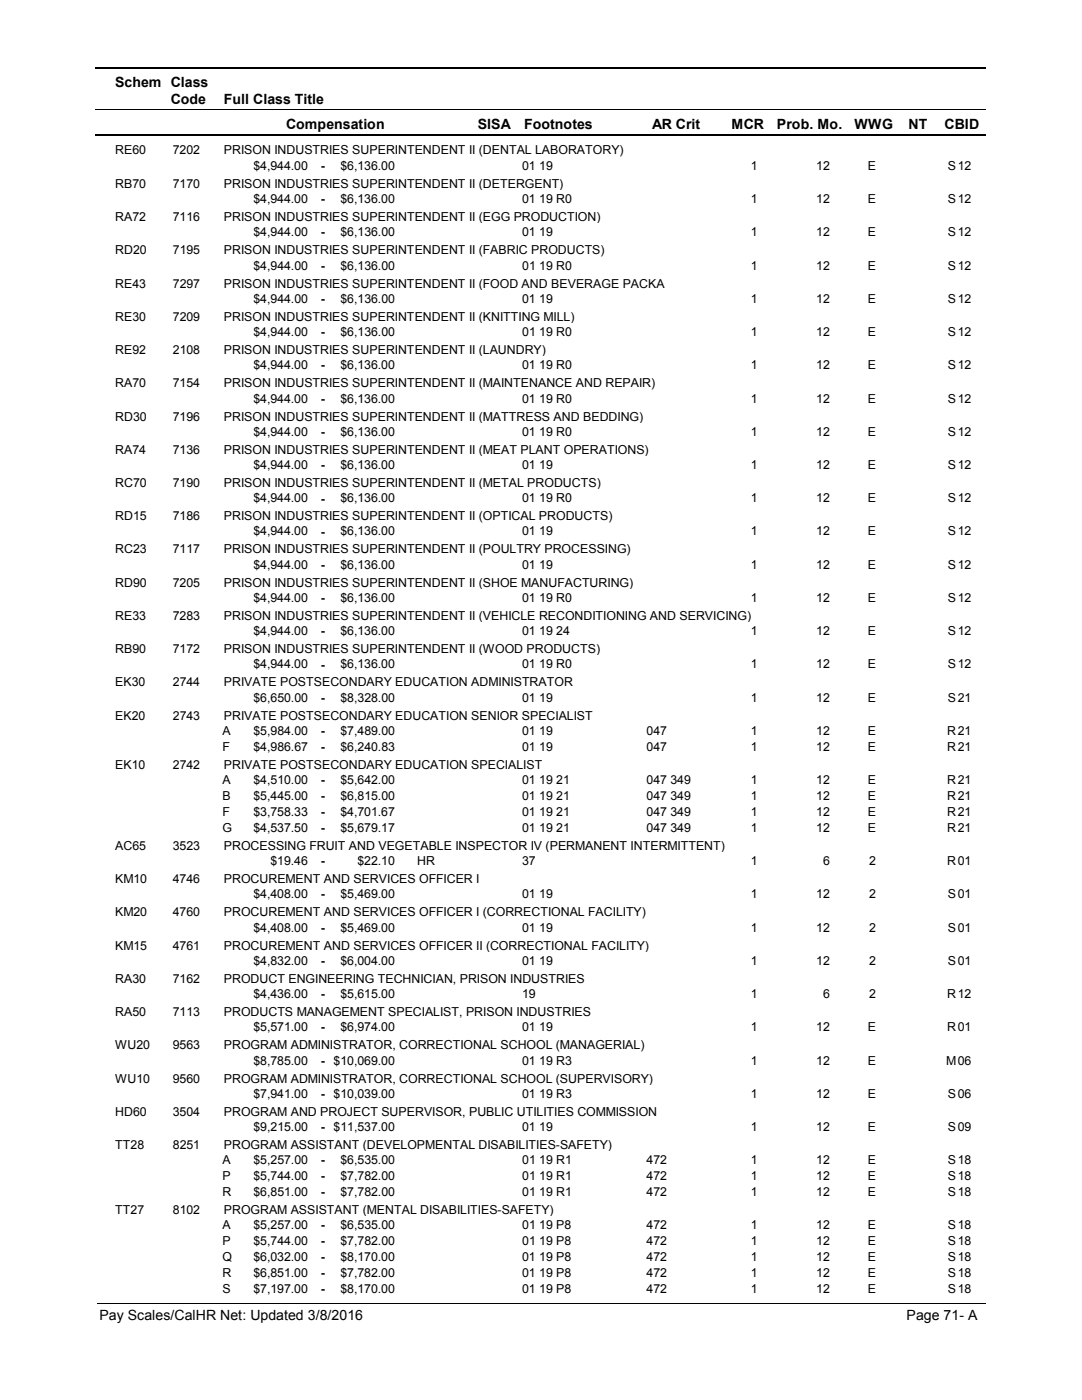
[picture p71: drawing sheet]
<svg xmlns="http://www.w3.org/2000/svg" width="216mm" height="279mm" viewBox="0 0 216 279" stroke-linecap="round" stroke-linejoin="round" font-family="sans-serif">
<defs><g id="words">
<g font-size="2.8">
<text x="23" y="17.3">Schem Class</text>
<text x="34.1" y="20.7">Code</text>
<text x="44.6" y="20.7">Full Class Title</text>
<text x="57.1" y="25.7">Compensation</text>
<text x="95.3" y="25.7">SISA</text>
<text x="104.6" y="25.7">Footnotes</text>
<text x="130.2" y="25.7">AR Crit</text>
<text x="146" y="25.7">MCR</text>
<text x="155.1" y="25.7">Prob. Mo.</text>
<text x="170.5" y="25.7">WWG</text>
<text x="181.3" y="25.7">NT</text>
<text x="188.5" y="25.7">CBID</text>
<text x="19.8" y="263.4">Pay Scales/CalHR Net: Updated 3/8/2016</text>
<text x="180.9" y="263.4">Page 71- A</text>
</g>
<g font-size="2.5">
<text x="23" y="30.8">RE60</text>
<text x="34.5" y="30.8">7202</text>
<text x="44.7" y="30.8">PRISON INDUSTRIES SUPERINTENDENT II (DENTAL LABORATORY)</text>
<text x="50.6" y="33.9">$4,944.00</text>
<text x="64" y="33.9">-</text>
<text x="67.9" y="33.9">$6,136.00</text>
<text x="104.2" y="33.9">01 19</text>
<text x="149.8" y="33.9">1</text>
<text x="162.9" y="33.9">12</text>
<text x="173.2" y="33.9">E</text>
<text x="189.2" y="33.9">S</text>
<text x="191.1" y="33.9">12</text>
<text x="23" y="37.5">RB70</text>
<text x="34.5" y="37.5">7170</text>
<text x="44.7" y="37.5">PRISON INDUSTRIES SUPERINTENDENT II (DETERGENT)</text>
<text x="50.6" y="40.5">$4,944.00</text>
<text x="64" y="40.6">-</text>
<text x="67.9" y="40.5">$6,136.00</text>
<text x="104.2" y="40.5">01 19 R0</text>
<text x="149.8" y="40.5">1</text>
<text x="162.9" y="40.5">12</text>
<text x="173.2" y="40.5">E</text>
<text x="189.2" y="40.5">S</text>
<text x="191.1" y="40.5">12</text>
<text x="23" y="44.1">RA72</text>
<text x="34.5" y="44.1">7116</text>
<text x="44.7" y="44.1">PRISON INDUSTRIES SUPERINTENDENT II (EGG PRODUCTION)</text>
<text x="50.6" y="47.2">$4,944.00</text>
<text x="64" y="47.2">-</text>
<text x="67.9" y="47.2">$6,136.00</text>
<text x="104.2" y="47.2">01 19</text>
<text x="149.8" y="47.2">1</text>
<text x="162.9" y="47.2">12</text>
<text x="173.2" y="47.2">E</text>
<text x="189.2" y="47.2">S</text>
<text x="191.1" y="47.2">12</text>
<text x="23" y="50.7">RD20</text>
<text x="34.5" y="50.7">7195</text>
<text x="44.7" y="50.7">PRISON INDUSTRIES SUPERINTENDENT II (FABRIC PRODUCTS)</text>
<text x="50.6" y="53.8">$4,944.00</text>
<text x="64" y="53.8">-</text>
<text x="67.9" y="53.8">$6,136.00</text>
<text x="104.2" y="53.8">01 19 R0</text>
<text x="149.8" y="53.8">1</text>
<text x="162.9" y="53.8">12</text>
<text x="173.2" y="53.8">E</text>
<text x="189.2" y="53.8">S</text>
<text x="191.1" y="53.8">12</text>
<text x="23" y="57.4">RE43</text>
<text x="34.5" y="57.4">7297</text>
<text x="44.7" y="57.4">PRISON INDUSTRIES SUPERINTENDENT II (FOOD AND BEVERAGE PACKA</text>
<text x="23" y="64">RE30</text>
<text x="34.5" y="64">7209</text>
<text x="44.7" y="64">PRISON INDUSTRIES SUPERINTENDENT II (KNITTING MILL)</text>
<text x="50.6" y="60.4">$4,944.00</text>
<text x="64" y="60.5">-</text>
<text x="67.9" y="60.4">$6,136.00</text>
<text x="104.2" y="60.4">01 19</text>
<text x="149.8" y="60.4">1</text>
<text x="162.9" y="60.4">12</text>
<text x="173.2" y="60.4">E</text>
<text x="189.2" y="60.4">S</text>
<text x="191.1" y="60.4">12</text>
<text x="23" y="70.6">RE92</text>
<text x="34.5" y="70.6">2108</text>
<text x="44.7" y="70.6">PRISON INDUSTRIES SUPERINTENDENT II (LAUNDRY)</text>
<text x="50.6" y="67.1">$4,944.00</text>
<text x="64" y="67.1">-</text>
<text x="67.9" y="67.1">$6,136.00</text>
<text x="104.2" y="67.1">01 19 R0</text>
<text x="149.8" y="67.1">1</text>
<text x="162.9" y="67.1">12</text>
<text x="173.2" y="67.1">E</text>
<text x="189.2" y="67.1">S</text>
<text x="191.1" y="67.1">12</text>
<text x="23" y="77.3">RA70</text>
<text x="34.5" y="77.3">7154</text>
<text x="44.7" y="77.3">PRISON INDUSTRIES SUPERINTENDENT II (MAINTENANCE AND REPAIR)</text>
<text x="50.6" y="73.7">$4,944.00</text>
<text x="64" y="73.7">-</text>
<text x="67.9" y="73.7">$6,136.00</text>
<text x="104.2" y="73.7">01 19 R0</text>
<text x="149.8" y="73.7">1</text>
<text x="162.9" y="73.7">12</text>
<text x="173.2" y="73.7">E</text>
<text x="189.2" y="73.7">S</text>
<text x="191.1" y="73.7">12</text>
<text x="23" y="83.9">RD30</text>
<text x="34.5" y="83.9">7196</text>
<text x="44.7" y="83.9">PRISON INDUSTRIES SUPERINTENDENT II (MATTRESS AND BEDDING)</text>
<text x="50.6" y="80.3">$4,944.00</text>
<text x="64" y="80.4">-</text>
<text x="67.9" y="80.3">$6,136.00</text>
<text x="104.2" y="80.3">01 19 R0</text>
<text x="149.8" y="80.3">1</text>
<text x="162.9" y="80.3">12</text>
<text x="173.2" y="80.3">E</text>
<text x="189.2" y="80.3">S</text>
<text x="191.1" y="80.3">12</text>
<text x="50.6" y="87">$4,944.00</text>
<text x="64" y="87">-</text>
<text x="67.9" y="87">$6,136.00</text>
<text x="104.2" y="87">01 19 R0</text>
<text x="149.8" y="87">1</text>
<text x="162.9" y="87">12</text>
<text x="173.2" y="87">E</text>
<text x="189.2" y="87">S</text>
<text x="191.1" y="87">12</text>
<text x="23" y="90.5">RA74</text>
<text x="34.5" y="90.5">7136</text>
<text x="44.7" y="90.5">PRISON INDUSTRIES SUPERINTENDENT II (MEAT PLANT OPERATIONS)</text>
<text x="50.6" y="93.6">$4,944.00</text>
<text x="64" y="93.6">-</text>
<text x="67.9" y="93.6">$6,136.00</text>
<text x="104.2" y="93.6">01 19</text>
<text x="149.8" y="93.6">1</text>
<text x="162.9" y="93.6">12</text>
<text x="173.2" y="93.6">E</text>
<text x="189.2" y="93.6">S</text>
<text x="191.1" y="93.6">12</text>
<text x="23" y="97.2">RC70</text>
<text x="34.5" y="97.2">7190</text>
<text x="44.7" y="97.2">PRISON INDUSTRIES SUPERINTENDENT II (METAL PRODUCTS)</text>
<text x="50.6" y="100.3">$4,944.00</text>
<text x="64" y="100.3">-</text>
<text x="67.9" y="100.3">$6,136.00</text>
<text x="104.2" y="100.3">01 19 R0</text>
<text x="149.8" y="100.3">1</text>
<text x="162.9" y="100.3">12</text>
<text x="173.2" y="100.3">E</text>
<text x="189.2" y="100.3">S</text>
<text x="191.1" y="100.3">12</text>
<text x="23" y="103.8">RD15</text>
<text x="34.5" y="103.8">7186</text>
<text x="44.7" y="103.8">PRISON INDUSTRIES SUPERINTENDENT II (OPTICAL PRODUCTS)</text>
<text x="50.6" y="106.9">$4,944.00</text>
<text x="64" y="106.9">-</text>
<text x="67.9" y="106.9">$6,136.00</text>
<text x="104.2" y="106.9">01 19</text>
<text x="149.8" y="106.9">1</text>
<text x="162.9" y="106.9">12</text>
<text x="173.2" y="106.9">E</text>
<text x="189.2" y="106.9">S</text>
<text x="191.1" y="106.9">12</text>
<text x="23" y="110.4">RC23</text>
<text x="34.5" y="110.4">7117</text>
<text x="44.7" y="110.4">PRISON INDUSTRIES SUPERINTENDENT II (POULTRY PROCESSING)</text>
<text x="50.6" y="113.5">$4,944.00</text>
<text x="64" y="113.5">-</text>
<text x="67.9" y="113.5">$6,136.00</text>
<text x="104.2" y="113.5">01 19</text>
<text x="149.8" y="113.5">1</text>
<text x="162.9" y="113.5">12</text>
<text x="173.2" y="113.5">E</text>
<text x="189.2" y="113.5">S</text>
<text x="191.1" y="113.5">12</text>
<text x="23" y="117.1">RD90</text>
<text x="34.5" y="117.1">7205</text>
<text x="44.7" y="117.1">PRISON INDUSTRIES SUPERINTENDENT II (SHOE MANUFACTURING)</text>
<text x="23" y="123.7">RE33</text>
<text x="34.5" y="123.7">7283</text>
<text x="44.7" y="123.7">PRISON INDUSTRIES SUPERINTENDENT II (VEHICLE RECONDITIONING AND SERVICING)</text>
<text x="50.6" y="120.2">$4,944.00</text>
<text x="64" y="120.2">-</text>
<text x="67.9" y="120.2">$6,136.00</text>
<text x="104.2" y="120.2">01 19 R0</text>
<text x="149.8" y="120.2">1</text>
<text x="162.9" y="120.2">12</text>
<text x="173.2" y="120.2">E</text>
<text x="189.2" y="120.2">S</text>
<text x="191.1" y="120.2">12</text>
<text x="23" y="130.3">RB90</text>
<text x="34.5" y="130.3">7172</text>
<text x="44.7" y="130.3">PRISON INDUSTRIES SUPERINTENDENT II (WOOD PRODUCTS)</text>
<text x="50.6" y="126.8">$4,944.00</text>
<text x="64" y="126.8">-</text>
<text x="67.9" y="126.8">$6,136.00</text>
<text x="104.2" y="126.8">01 19 24</text>
<text x="149.8" y="126.8">1</text>
<text x="162.9" y="126.8">12</text>
<text x="173.2" y="126.8">E</text>
<text x="189.2" y="126.8">S</text>
<text x="191.1" y="126.8">12</text>
<text x="23" y="137">EK30</text>
<text x="34.5" y="137">2744</text>
<text x="44.7" y="137">PRIVATE POSTSECONDARY EDUCATION ADMINISTRATOR</text>
<text x="50.6" y="133.4">$4,944.00</text>
<text x="64" y="133.4">-</text>
<text x="67.9" y="133.4">$6,136.00</text>
<text x="104.2" y="133.4">01 19 R0</text>
<text x="149.8" y="133.4">1</text>
<text x="162.9" y="133.4">12</text>
<text x="173.2" y="133.4">E</text>
<text x="189.2" y="133.4">S</text>
<text x="191.1" y="133.4">12</text>
<text x="23" y="143.6">EK20</text>
<text x="34.5" y="143.6">2743</text>
<text x="44.7" y="143.6">PRIVATE POSTSECONDARY EDUCATION SENIOR SPECIALIST</text>
<text x="50.6" y="140.1">$6,650.00</text>
<text x="64" y="140.1">-</text>
<text x="67.9" y="140.1">$8,328.00</text>
<text x="104.2" y="140.1">01 19</text>
<text x="149.8" y="140.1">1</text>
<text x="162.9" y="140.1">12</text>
<text x="173.2" y="140.1">E</text>
<text x="189.2" y="140.1">S</text>
<text x="191.1" y="140.1">21</text>
<text x="44.4" y="146.7">A</text>
<text x="44.4" y="149.8">F</text>
<text x="50.6" y="146.7">$5,984.00</text>
<text x="50.6" y="149.8">$4,986.67</text>
<text x="64" y="146.7">-</text>
<text x="64" y="149.9">-</text>
<text x="67.9" y="146.7">$7,489.00</text>
<text x="67.9" y="149.8">$6,240.83</text>
<text x="104.2" y="146.7">01 19</text>
<text x="104.2" y="149.8">01 19</text>
<text x="129" y="146.7">047</text>
<text x="129" y="149.8">047</text>
<text x="149.8" y="146.7">1</text>
<text x="149.8" y="149.8">1</text>
<text x="162.9" y="146.7">12</text>
<text x="162.9" y="149.8">12</text>
<text x="173.2" y="146.7">E</text>
<text x="173.2" y="149.8">E</text>
<text x="189" y="146.7">R</text>
<text x="189" y="149.8">R</text>
<text x="191.1" y="146.7">21</text>
<text x="191.1" y="149.8">21</text>
<text x="23" y="153.4">EK10</text>
<text x="34.5" y="153.4">2742</text>
<text x="44.7" y="153.4">PRIVATE POSTSECONDARY EDUCATION SPECIALIST</text>
<text x="44.4" y="156.5">A</text>
<text x="44.4" y="159.7">B</text>
<text x="50.6" y="156.5">$4,510.00</text>
<text x="50.6" y="159.7">$5,445.00</text>
<text x="64" y="156.5">-</text>
<text x="64" y="159.7">-</text>
<text x="67.9" y="156.5">$5,642.00</text>
<text x="67.9" y="159.7">$6,815.00</text>
<text x="104.2" y="156.5">01 19 21</text>
<text x="104.2" y="159.7">01 19 21</text>
<text x="129" y="156.5">047 349</text>
<text x="129" y="159.7">047 349</text>
<text x="149.8" y="156.5">1</text>
<text x="149.8" y="159.7">1</text>
<text x="162.9" y="156.5">12</text>
<text x="162.9" y="159.7">12</text>
<text x="173.2" y="156.5">E</text>
<text x="173.2" y="159.7">E</text>
<text x="189" y="156.5">R</text>
<text x="189" y="159.7">R</text>
<text x="191.1" y="156.5">21</text>
<text x="191.1" y="159.7">21</text>
<text x="44.4" y="162.8">F</text>
<text x="44.4" y="166">G</text>
<text x="50.6" y="162.8">$3,758.33</text>
<text x="50.6" y="166">$4,537.50</text>
<text x="64" y="162.9">-</text>
<text x="64" y="166.1">-</text>
<text x="67.9" y="162.8">$4,701.67</text>
<text x="67.9" y="166">$5,679.17</text>
<text x="104.2" y="162.8">01 19 21</text>
<text x="104.2" y="166">01 19 21</text>
<text x="129" y="162.8">047 349</text>
<text x="129" y="166">047 349</text>
<text x="149.8" y="162.8">1</text>
<text x="149.8" y="166">1</text>
<text x="162.9" y="162.8">12</text>
<text x="162.9" y="166">12</text>
<text x="173.2" y="162.8">E</text>
<text x="173.2" y="166">E</text>
<text x="189" y="162.8">R</text>
<text x="189" y="166">R</text>
<text x="191.1" y="162.8">21</text>
<text x="191.1" y="166">21</text>
<text x="23" y="169.6">AC65</text>
<text x="34.5" y="169.6">3523</text>
<text x="44.7" y="169.6">PROCESSING FRUIT AND VEGETABLE INSPECTOR IV (PERMANENT INTERMITTENT)</text>
<text x="54" y="172.7">$19.46</text>
<text x="64" y="172.7">-</text>
<text x="71.3" y="172.7">$22.10</text>
<text x="83.3" y="172.7">HR</text>
<text x="104.2" y="172.7">37</text>
<text x="149.8" y="172.7">1</text>
<text x="164.3" y="172.7">6</text>
<text x="173.5" y="172.7">2</text>
<text x="189" y="172.7">R</text>
<text x="191.1" y="172.7">01</text>
<text x="23" y="176.3">KM10</text>
<text x="34.5" y="176.3">4746</text>
<text x="44.7" y="176.3">PROCUREMENT AND SERVICES OFFICER I</text>
<text x="50.6" y="179.3">$4,408.00</text>
<text x="64" y="179.3">-</text>
<text x="67.9" y="179.3">$5,469.00</text>
<text x="104.2" y="179.3">01 19</text>
<text x="149.8" y="179.3">1</text>
<text x="162.9" y="179.3">12</text>
<text x="173.5" y="179.3">2</text>
<text x="189.2" y="179.3">S</text>
<text x="191.1" y="179.3">01</text>
<text x="23" y="182.9">KM20</text>
<text x="34.5" y="182.9">4760</text>
<text x="44.7" y="182.9">PROCUREMENT AND SERVICES OFFICER I (CORRECTIONAL FACILITY)</text>
<text x="50.6" y="185.9">$4,408.00</text>
<text x="64" y="186">-</text>
<text x="67.9" y="185.9">$5,469.00</text>
<text x="104.2" y="185.9">01 19</text>
<text x="149.8" y="185.9">1</text>
<text x="162.9" y="185.9">12</text>
<text x="173.5" y="185.9">2</text>
<text x="189.2" y="185.9">S</text>
<text x="191.1" y="185.9">01</text>
<text x="23" y="189.5">KM15</text>
<text x="34.5" y="189.5">4761</text>
<text x="44.7" y="189.5">PROCUREMENT AND SERVICES OFFICER II (CORRECTIONAL FACILITY)</text>
<text x="23" y="196.2">RA30</text>
<text x="34.5" y="196.2">7162</text>
<text x="44.7" y="196.2">PRODUCT ENGINEERING TECHNICIAN, PRISON INDUSTRIES</text>
<text x="50.6" y="192.6">$4,832.00</text>
<text x="64" y="192.6">-</text>
<text x="67.9" y="192.6">$6,004.00</text>
<text x="104.2" y="192.6">01 19</text>
<text x="149.8" y="192.6">1</text>
<text x="162.9" y="192.6">12</text>
<text x="173.5" y="192.6">2</text>
<text x="189.2" y="192.6">S</text>
<text x="191.1" y="192.6">01</text>
<text x="23" y="202.8">RA50</text>
<text x="34.5" y="202.8">7113</text>
<text x="44.7" y="202.8">PRODUCTS MANAGEMENT SPECIALIST, PRISON INDUSTRIES</text>
<text x="50.6" y="199.2">$4,436.00</text>
<text x="64" y="199.2">-</text>
<text x="67.9" y="199.2">$5,615.00</text>
<text x="104.2" y="199.2">19</text>
<text x="149.8" y="199.2">1</text>
<text x="164.3" y="199.2">6</text>
<text x="173.5" y="199.2">2</text>
<text x="189" y="199.2">R</text>
<text x="191.1" y="199.2">12</text>
<text x="23" y="209.4">WU20</text>
<text x="34.5" y="209.4">9563</text>
<text x="44.7" y="209.4">PROGRAM ADMINISTRATOR, CORRECTIONAL SCHOOL (MANAGERIAL)</text>
<text x="50.6" y="205.8">$5,571.00</text>
<text x="64" y="205.9">-</text>
<text x="67.9" y="205.8">$6,974.00</text>
<text x="104.2" y="205.8">01 19</text>
<text x="149.8" y="205.8">1</text>
<text x="162.9" y="205.8">12</text>
<text x="173.2" y="205.8">E</text>
<text x="189" y="205.8">R</text>
<text x="191.1" y="205.8">01</text>
<text x="50.6" y="212.5">$8,785.00</text>
<text x="64" y="212.5">-</text>
<text x="66.6" y="212.5">$10,069.00</text>
<text x="104.2" y="212.5">01 19 R3</text>
<text x="149.8" y="212.5">1</text>
<text x="162.9" y="212.5">12</text>
<text x="173.2" y="212.5">E</text>
<text x="188.8" y="212.5">M</text>
<text x="191.1" y="212.5">06</text>
<text x="23" y="216.1">WU10</text>
<text x="34.5" y="216.1">9560</text>
<text x="44.7" y="216.1">PROGRAM ADMINISTRATOR, CORRECTIONAL SCHOOL (SUPERVISORY)</text>
<text x="50.6" y="219.1">$7,941.00</text>
<text x="64" y="219.1">-</text>
<text x="66.6" y="219.1">$10,039.00</text>
<text x="104.2" y="219.1">01 19 R3</text>
<text x="149.8" y="219.1">1</text>
<text x="162.9" y="219.1">12</text>
<text x="173.2" y="219.1">E</text>
<text x="189.2" y="219.1">S</text>
<text x="191.1" y="219.1">06</text>
<text x="23" y="222.7">HD60</text>
<text x="34.5" y="222.7">3504</text>
<text x="44.7" y="222.7">PROGRAM AND PROJECT SUPERVISOR, PUBLIC UTILITIES COMMISSION</text>
<text x="50.6" y="225.7">$9,215.00</text>
<text x="64" y="225.8">-</text>
<text x="66.6" y="225.7">$11,537.00</text>
<text x="104.2" y="225.7">01 19</text>
<text x="149.8" y="225.7">1</text>
<text x="162.9" y="225.7">12</text>
<text x="173.2" y="225.7">E</text>
<text x="189.2" y="225.7">S</text>
<text x="191.1" y="225.7">09</text>
<text x="23" y="229.3">TT28</text>
<text x="34.5" y="229.3">8251</text>
<text x="44.4" y="232.4">A</text>
<text x="44.7" y="229.3">PROGRAM ASSISTANT (DEVELOPMENTAL DISABILITIES-SAFETY)</text>
<text x="50.6" y="232.4">$5,257.00</text>
<text x="64" y="232.4">-</text>
<text x="67.9" y="232.4">$6,535.00</text>
<text x="104.2" y="232.4">01 19 R1</text>
<text x="129" y="232.4">472</text>
<text x="149.8" y="232.4">1</text>
<text x="162.9" y="232.4">12</text>
<text x="173.2" y="232.4">E</text>
<text x="189.2" y="232.4">S</text>
<text x="191.1" y="232.4">18</text>
<text x="44.4" y="235.6">P</text>
<text x="44.4" y="238.7">R</text>
<text x="50.6" y="235.6">$5,744.00</text>
<text x="50.6" y="238.7">$6,851.00</text>
<text x="64" y="235.6">-</text>
<text x="64" y="238.8">-</text>
<text x="67.9" y="235.6">$7,782.00</text>
<text x="67.9" y="238.7">$7,782.00</text>
<text x="104.2" y="235.6">01 19 R1</text>
<text x="104.2" y="238.7">01 19 R1</text>
<text x="129" y="235.6">472</text>
<text x="129" y="238.7">472</text>
<text x="149.8" y="235.6">1</text>
<text x="149.8" y="238.7">1</text>
<text x="162.9" y="235.6">12</text>
<text x="162.9" y="238.7">12</text>
<text x="173.2" y="235.6">E</text>
<text x="173.2" y="238.7">E</text>
<text x="189.2" y="235.6">S</text>
<text x="189.2" y="238.7">S</text>
<text x="191.1" y="235.6">18</text>
<text x="191.1" y="238.7">18</text>
<text x="23" y="242.3">TT27</text>
<text x="34.5" y="242.3">8102</text>
<text x="44.4" y="245.3">A</text>
<text x="44.7" y="242.3">PROGRAM ASSISTANT (MENTAL DISABILITIES-SAFETY)</text>
<text x="50.6" y="245.3">$5,257.00</text>
<text x="64" y="245.4">-</text>
<text x="67.9" y="245.3">$6,535.00</text>
<text x="104.2" y="245.3">01 19 P8</text>
<text x="129" y="245.3">472</text>
<text x="149.8" y="245.3">1</text>
<text x="162.9" y="245.3">12</text>
<text x="173.2" y="245.3">E</text>
<text x="189.2" y="245.3">S</text>
<text x="191.1" y="245.3">18</text>
<text x="44.4" y="248.5">P</text>
<text x="44.4" y="251.7">Q</text>
<text x="50.6" y="248.5">$5,744.00</text>
<text x="50.6" y="251.7">$6,032.00</text>
<text x="64" y="248.5">-</text>
<text x="64" y="251.7">-</text>
<text x="67.9" y="248.5">$7,782.00</text>
<text x="67.9" y="251.7">$8,170.00</text>
<text x="104.2" y="248.5">01 19 P8</text>
<text x="104.2" y="251.7">01 19 P8</text>
<text x="129" y="248.5">472</text>
<text x="129" y="251.7">472</text>
<text x="149.8" y="248.5">1</text>
<text x="149.8" y="251.7">1</text>
<text x="162.9" y="248.5">12</text>
<text x="162.9" y="251.7">12</text>
<text x="173.2" y="248.5">E</text>
<text x="173.2" y="251.7">E</text>
<text x="189.2" y="248.5">S</text>
<text x="189.2" y="251.7">S</text>
<text x="191.1" y="248.5">18</text>
<text x="191.1" y="251.7">18</text>
<text x="44.4" y="254.9">R</text>
<text x="50.6" y="254.9">$6,851.00</text>
<text x="64" y="254.9">-</text>
<text x="67.9" y="254.9">$7,782.00</text>
<text x="104.2" y="254.9">01 19 P8</text>
<text x="129" y="254.9">472</text>
<text x="149.8" y="254.9">1</text>
<text x="162.9" y="254.9">12</text>
<text x="173.2" y="254.9">E</text>
<text x="189.2" y="254.9">S</text>
<text x="191.1" y="254.9">18</text>
<text x="44.4" y="258">S</text>
<text x="50.6" y="258">$7,197.00</text>
<text x="64" y="258.1">-</text>
<text x="67.9" y="258">$8,170.00</text>
<text x="104.2" y="258">01 19 P8</text>
<text x="129" y="258">472</text>
<text x="149.8" y="258">1</text>
<text x="162.9" y="258">12</text>
<text x="173.2" y="258">E</text>
<text x="189.2" y="258">S</text>
<text x="191.1" y="258">18</text>
</g>
</g></defs>
<path d="M19 13.5h177.7M19 27h177.7" fill="none" stroke="#000" stroke-width=".36"/>
<path d="M19 21.9h177.7" fill="none" stroke="#000" stroke-width=".2"/>
<g fill="#fff">
<path d="M46.8 31.3h16.3v3h-16.3z" fill-rule="evenodd"/>
<path d="M190.8 31.3h4.1v3h-4.1z" fill-rule="evenodd"/>
<path d="M46.8 37.9h16.3v3h-16.3z" fill-rule="evenodd"/>
<path d="M190.8 37.9h4.1v3h-4.1z" fill-rule="evenodd"/>
<path d="M46.8 44.5h16.3v3h-16.3z" fill-rule="evenodd"/>
<path d="M190.8 44.5h4.1v3h-4.1z" fill-rule="evenodd"/>
<path d="M46.8 51.2h16.3v3h-16.3z" fill-rule="evenodd"/>
<path d="M190.8 51.2h4.1v3h-4.1z" fill-rule="evenodd"/>
<path d="M46.8 57.8h16.3v3h-16.3z" fill-rule="evenodd"/>
<path d="M190.8 57.8h4.1v3h-4.1z" fill-rule="evenodd"/>
<path d="M46.8 64.4h16.3v3h-16.3z" fill-rule="evenodd"/>
<path d="M190.8 64.4h4.1v3h-4.1z" fill-rule="evenodd"/>
<path d="M46.8 71.1h16.3v3h-16.3z" fill-rule="evenodd"/>
<path d="M190.8 71.1h4.1v3h-4.1z" fill-rule="evenodd"/>
<path d="M46.8 77.7h16.3v3h-16.3z" fill-rule="evenodd"/>
<path d="M190.8 77.7h4.1v3h-4.1z" fill-rule="evenodd"/>
<path d="M46.8 84.3h16.3v3h-16.3z" fill-rule="evenodd"/>
<path d="M190.8 84.3h4.1v3h-4.1z" fill-rule="evenodd"/>
<path d="M46.8 91h16.3v3h-16.3z" fill-rule="evenodd"/>
<path d="M190.8 91h4.1v3h-4.1z" fill-rule="evenodd"/>
<path d="M46.8 97.6h16.3v3h-16.3z" fill-rule="evenodd"/>
<path d="M190.8 97.6h4.1v3h-4.1z" fill-rule="evenodd"/>
<path d="M46.8 104.2h16.3v3h-16.3z" fill-rule="evenodd"/>
<path d="M190.8 104.2h4.1v3h-4.1z" fill-rule="evenodd"/>
<path d="M46.8 110.9h16.3v3h-16.3z" fill-rule="evenodd"/>
<path d="M190.8 110.9h4.1v3h-4.1z" fill-rule="evenodd"/>
<path d="M46.8 117.5h16.3v3h-16.3z" fill-rule="evenodd"/>
<path d="M190.8 117.5h4.1v3h-4.1z" fill-rule="evenodd"/>
<path d="M46.8 124.2h16.3v2.9h-16.3z" fill-rule="evenodd"/>
<path d="M190.8 124.2h4.1v2.9h-4.1z" fill-rule="evenodd"/>
<path d="M46.8 130.8h16.3v3h-16.3z" fill-rule="evenodd"/>
<path d="M190.8 130.8h4.1v3h-4.1z" fill-rule="evenodd"/>
<path d="M46.8 137.5h16.3v2.9h-16.3z" fill-rule="evenodd"/>
<path d="M190.8 137.5h4.1v2.9h-4.1z" fill-rule="evenodd"/>
<path d="M46.8 144.1h16.3v2.9h-16.3z" fill-rule="evenodd"/>
<path d="M190.8 144.1h4.1v2.9h-4.1z" fill-rule="evenodd"/>
<path d="M46.8 147.2h16.3v3h-16.3z" fill-rule="evenodd"/>
<path d="M190.8 147.2h4.1v3h-4.1z" fill-rule="evenodd"/>
<path d="M46.8 153.9h16.3v3h-16.3z" fill-rule="evenodd"/>
<path d="M190.8 153.9h4.1v3h-4.1z" fill-rule="evenodd"/>
<path d="M46.8 157.1h16.3v2.9h-16.3z" fill-rule="evenodd"/>
<path d="M190.8 157.1h4.1v2.9h-4.1z" fill-rule="evenodd"/>
<path d="M46.8 160.2h16.3v3h-16.3z" fill-rule="evenodd"/>
<path d="M190.8 160.2h4.1v3h-4.1z" fill-rule="evenodd"/>
<path d="M46.8 163.4h16.3v3h-16.3z" fill-rule="evenodd"/>
<path d="M190.8 163.4h4.1v3h-4.1z" fill-rule="evenodd"/>
<path d="M46.8 170.1h16.3v2.9h-16.3z" fill-rule="evenodd"/>
<path d="M190.8 170.1h4.1v2.9h-4.1z" fill-rule="evenodd"/>
<path d="M46.8 176.7h16.3v2.9h-16.3z" fill-rule="evenodd"/>
<path d="M190.8 176.7h4.1v2.9h-4.1z" fill-rule="evenodd"/>
<path d="M46.8 183.3h16.3v3h-16.3z" fill-rule="evenodd"/>
<path d="M190.8 183.3h4.1v3h-4.1z" fill-rule="evenodd"/>
<path d="M46.8 190h16.3v2.9h-16.3z" fill-rule="evenodd"/>
<path d="M190.8 190h4.1v2.9h-4.1z" fill-rule="evenodd"/>
<path d="M46.8 196.6h16.3v2.9h-16.3z" fill-rule="evenodd"/>
<path d="M190.8 196.6h4.1v2.9h-4.1z" fill-rule="evenodd"/>
<path d="M46.8 203.2h16.3v3h-16.3z" fill-rule="evenodd"/>
<path d="M190.8 203.2h4.1v3h-4.1z" fill-rule="evenodd"/>
<path d="M46.8 209.9h16.3v3h-16.3z" fill-rule="evenodd"/>
<path d="M190.8 209.9h4.1v3h-4.1z" fill-rule="evenodd"/>
<path d="M46.8 216.5h16.3v3h-16.3z" fill-rule="evenodd"/>
<path d="M190.8 216.5h4.1v3h-4.1z" fill-rule="evenodd"/>
<path d="M46.8 223.1h16.3v3h-16.3z" fill-rule="evenodd"/>
<path d="M190.8 223.1h4.1v3h-4.1z" fill-rule="evenodd"/>
<path d="M46.8 229.8h16.3v3h-16.3z" fill-rule="evenodd"/>
<path d="M190.8 229.8h4.1v3h-4.1z" fill-rule="evenodd"/>
<path d="M46.8 232.9h16.3v3h-16.3z" fill-rule="evenodd"/>
<path d="M190.8 232.9h4.1v3h-4.1z" fill-rule="evenodd"/>
<path d="M46.8 236.1h16.3v3h-16.3z" fill-rule="evenodd"/>
<path d="M190.8 236.1h4.1v3h-4.1z" fill-rule="evenodd"/>
<path d="M46.8 242.7h16.3v3h-16.3z" fill-rule="evenodd"/>
<path d="M190.8 242.7h4.1v3h-4.1z" fill-rule="evenodd"/>
<path d="M46.8 245.9h16.3v3h-16.3z" fill-rule="evenodd"/>
<path d="M190.8 245.9h4.1v3h-4.1z" fill-rule="evenodd"/>
<path d="M46.8 249.1h16.3v3h-16.3z" fill-rule="evenodd"/>
<path d="M190.8 249.1h4.1v3h-4.1z" fill-rule="evenodd"/>
<path d="M46.8 252.3h16.3v2.9h-16.3z" fill-rule="evenodd"/>
<path d="M190.8 252.3h4.1v2.9h-4.1z" fill-rule="evenodd"/>
<path d="M46.8 255.4h16.3v3h-16.3z" fill-rule="evenodd"/>
<path d="M190.8 255.4h4.1v3h-4.1z" fill-rule="evenodd"/>
</g>
<path d="M19.5 260.1h177.2" fill="none" stroke="#000" stroke-width=".2"/>
<use href="#words"/>
</svg>
